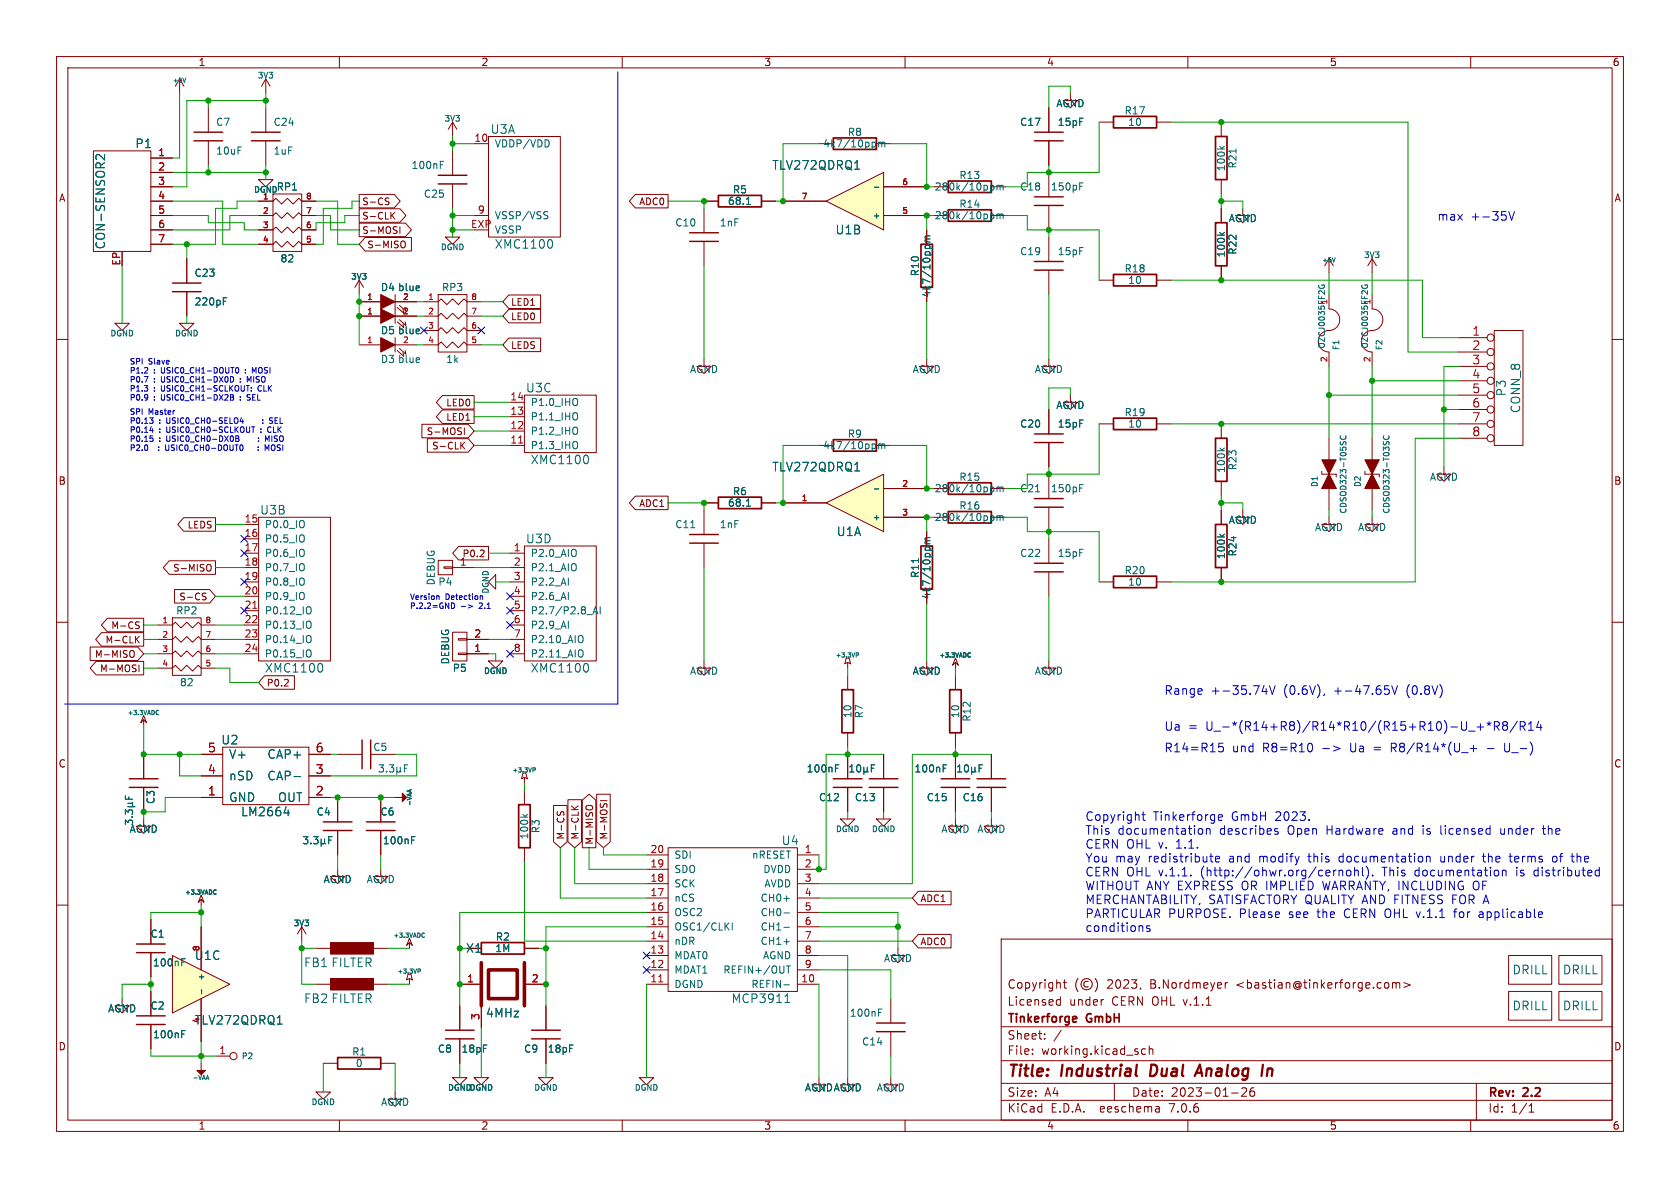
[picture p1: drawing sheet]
<svg xmlns="http://www.w3.org/2000/svg" width="297mm" height="210mm" viewBox="0 0 297 210" stroke-linecap="round" stroke-linejoin="round" font-family="sans-serif">
<defs><g id="words">
<g font-size="2.8" fill="#840000">
<text x="178" y="190.9">Title:</text>
<text x="187.7" y="190.9">Industrial</text>
<text x="204.2" y="190.9">Dual</text>
<text x="213.2" y="190.9">Analog</text>
</g>
<g font-size="2.1" fill="#006464">
<text x="86.6" y="23.9">U3A</text>
<text x="23.8" y="26.4">P1</text>
<text x="136.4" y="30.2">TLV272QDRQ1</text>
<text x="147.6" y="41.6">U1B</text>
<text x="18.8" y="44.2" transform="rotate(-90 18.8 44.2)">CON-SENSOR2</text>
<text x="87.4" y="44.2">XMC1100</text>
<text x="92.9" y="69.6">U3C</text>
<text x="266.4" y="70.1" transform="rotate(-90 266.4 70.1)">P3</text>
<text x="269" y="73.1" transform="rotate(-90 269 73.1)">CONN_8</text>
<text x="93.7" y="82.3">XMC1100</text>
<text x="136.4" y="83.5">TLV272QDRQ1</text>
<text x="45.9" y="91.2">U3B</text>
<text x="147.8" y="95">U1A</text>
<text x="92.9" y="96.2">U3D</text>
<text x="46.7" y="119.1">XMC1100</text>
<text x="93.7" y="119.1">XMC1100</text>
<text x="39" y="131.8">U2</text>
<text x="40.4" y="134.3">V+</text>
<text x="47.2" y="134.3">CAP+</text>
<text x="40.4" y="142">GND</text>
<text x="40.4" y="138.2">nSD</text>
<text x="47.2" y="138.2">CAP-</text>
<text x="49.1" y="142">OUT</text>
<text x="42.5" y="144.5">LM2664</text>
<text x="138.1" y="149.6">U4</text>
<text x="34.3" y="169.9">U1C</text>
<text x="53.7" y="171.2">FB1 FILTER</text>
<text x="82.3" y="168.6">X1</text>
<text x="267.3" y="172.4">DRILL</text>
<text x="276.2" y="172.4">DRILL</text>
<text x="53.7" y="177.5">FB2 FILTER</text>
<text x="129.2" y="177.5">MCP3911</text>
<text x="267.3" y="178.8">DRILL</text>
<text x="276.2" y="178.8">DRILL</text>
<text x="34.3" y="181.3">TLV272QDRQ1</text>
<text x="85.8" y="180.1">4MHz</text>
</g>
<g font-size="2.1" fill="#0000c2">
<text x="254" y="39.1">max</text>
<text x="260" y="39.1">+-35V</text>
<text x="205.7" y="122.9">Range</text>
<text x="214" y="122.9">+-35.74V</text>
<text x="226.9" y="122.9">(0.6V),</text>
<text x="236" y="122.9">+-47.65V</text>
<text x="248.9" y="122.9">(0.8V)</text>
<text x="205.7" y="129.3">Ua</text>
<text x="210" y="129.3">=</text>
<text x="213.2" y="129.3">U_-*(R14+R8)/R14*R10/(R15+R10)-U_+*R8/R14</text>
<text x="205.7" y="133.1">R14=R15</text>
<text x="217.8" y="133.1">und</text>
<text x="223.2" y="133.1">R8=R10</text>
<text x="238.9" y="133.1">Ua</text>
<text x="243.2" y="133.1">=</text>
<text x="246.4" y="133.1">R8/R14*(U_+</text>
<text x="263.6" y="133.1">-</text>
<text x="266.8" y="133.1">U_-)</text>
<text x="191.8" y="145.2">Copyright</text>
<text x="191.8" y="147.7">This</text>
<text x="197.6" y="147.7">documentation</text>
<text x="203.8" y="145.2">Tinkerforge</text>
<text x="215.7" y="147.7">describes</text>
<text x="217.8" y="145.2">GmbH</text>
<text x="225.6" y="145.2">2023.</text>
<text x="227.8" y="147.7">Open</text>
<text x="234.8" y="147.7">Hardware</text>
<text x="246.6" y="147.7">and</text>
<text x="252" y="147.7">is</text>
<text x="255.3" y="147.7">licensed</text>
<text x="266.1" y="147.7">under</text>
<text x="273.8" y="147.7">the</text>
<text x="191.8" y="150.1">CERN OHL v.</text>
<text x="191.8" y="152.6">You</text>
<text x="191.8" y="155">CERN OHL v.1.1.</text>
<text x="197.1" y="152.6">may</text>
<text x="203" y="152.6">redistribute</text>
<text x="208" y="150.1">1.1.</text>
<text x="212.4" y="155">(http://ohwr.org/cernohl).</text>
<text x="217.4" y="152.6">and</text>
<text x="222.9" y="152.6">modify</text>
<text x="231.7" y="152.6">this</text>
<text x="237.2" y="152.6">documentation</text>
<text x="244.7" y="155">This</text>
<text x="250.5" y="155">documentation</text>
<text x="255.3" y="152.6">under</text>
<text x="263" y="152.6">the</text>
<text x="267.9" y="152.6">terms</text>
<text x="268.6" y="155">is</text>
<text x="271.9" y="155">distributed</text>
<text x="275.6" y="152.6">of</text>
<text x="279.2" y="152.6">the</text>
<text x="191.8" y="157.5">WITHOUT ANY EXPRESS OR IMPLIED</text>
<text x="191.8" y="159.9">MERCHANTABILITY, SATISFACTORY QUALITY AND FITNESS FOR A</text>
<text x="234.3" y="157.5">WARRANTY, INCLUDING</text>
<text x="261.1" y="157.5">OF</text>
<text x="191.8" y="162.4">PARTICULAR PURPOSE.</text>
<text x="191.8" y="164.9">conditions</text>
<text x="219.1" y="162.4">Please</text>
<text x="228" y="162.4">see</text>
<text x="233.2" y="162.4">the</text>
<text x="238" y="162.4">CERN OHL v.1.1</text>
<text x="257.9" y="162.4">for</text>
<text x="262.4" y="162.4">applicable</text>
</g>
<g font-size="2.1" fill="#a90000">
<text x="260.2" y="59.4">1</text>
<text x="260.2" y="62">2</text>
<text x="260.2" y="64.5">3</text>
<text x="260.2" y="67.1">4</text>
<text x="260.2" y="69.6">5</text>
<text x="260.2" y="72.1">6</text>
<text x="260.2" y="74.7">7</text>
<text x="260.2" y="77.2">8</text>
<text x="36.7" y="136.9">4</text>
<text x="36.7" y="133.1">5</text>
<text x="55.7" y="136.9">3</text>
<text x="55.7" y="133.1">6</text>
<text x="36.7" y="140.7">1</text>
<text x="55.7" y="140.7">2</text>
</g>
<g font-size="2.1" fill="#840000">
<text x="178" y="178">Licensed</text>
<text x="178" y="175">Copyright</text>
<text x="189" y="178">under</text>
<text x="195.7" y="175">2023,</text>
<text x="196.6" y="178">CERN OHL v.1.1</text>
<text x="203.5" y="175">B.Nordmeyer</text>
<text x="218.8" y="175">&lt;bastian@tinkerforge.com&gt;</text>
<text x="178" y="184">Sheet:</text>
<text x="178" y="181.2">Tinkerforge</text>
<text x="192.2" y="181.2">GmbH</text>
<text x="178" y="186.7">File:</text>
<text x="184.1" y="186.7">working.kicad_sch</text>
<text x="178" y="196.9">KiCad</text>
<text x="178" y="194.1">Size:</text>
<text x="184.7" y="194.1">A4</text>
<text x="185.7" y="196.9">E.D.A.</text>
<text x="194.6" y="196.9">eeschema</text>
<text x="200" y="194.1">Date:</text>
<text x="207" y="196.9">7.0.6</text>
<text x="207" y="194.1">2023-01-26</text>
<text x="263" y="194.3">Rev:</text>
<text x="263" y="196.9">Id:</text>
<text x="267.1" y="196.9">1/1</text>
<text x="269.4" y="194.3">2.2</text>
</g>
<g font-size="1.8" fill="#840000">
<text x="35" y="11.9">1</text>
<text x="85" y="11.9">2</text>
<text x="135" y="11.9">3</text>
<text x="185" y="11.9">4</text>
<text x="235" y="11.9">5</text>
<text x="285" y="11.9">6</text>
<text x="10.3" y="35.9">A</text>
<text x="285.3" y="35.9">A</text>
<text x="10.3" y="85.9">B</text>
<text x="285.3" y="85.9">B</text>
<text x="10.3" y="135.9">C</text>
<text x="285.3" y="135.9">C</text>
<text x="10.3" y="185.9">D</text>
<text x="285.3" y="185.9">D</text>
<text x="35" y="199.9">1</text>
<text x="85" y="199.9">2</text>
<text x="135" y="199.9">3</text>
<text x="185" y="199.9">4</text>
<text x="235" y="199.9">5</text>
<text x="285" y="199.9">6</text>
</g>
<g font-size="1.8" fill="#006464">
<text x="38.1" y="22.5">C7</text>
<text x="48.3" y="22.5">C24</text>
<text x="180.2" y="22.5">C17</text>
<text x="186.6" y="19.2">AGND</text>
<text x="186.9" y="22.5">15pF</text>
<text x="198.7" y="20.4">R17</text>
<text x="199.3" y="22.5">10</text>
<text x="38.1" y="27.5">10uF</text>
<text x="48.3" y="27.5">1uF</text>
<text x="87.4" y="26.3">VDDP/VDD</text>
<text x="145.4" y="26.3">4k7/10ppm</text>
<text x="149.8" y="24.2">R8</text>
<text x="218.8" y="29.9" transform="rotate(-90 218.8 29.9)">R21</text>
<text x="48.8" y="33.9">RP1</text>
<text x="72.7" y="30.1">100nF</text>
<text x="74.8" y="35.2">C25</text>
<text x="129.5" y="34.4">R5</text>
<text x="165.1" y="33.9">280k/10ppm</text>
<text x="169.5" y="31.9">R13</text>
<text x="180.2" y="33.9">C18</text>
<text x="185.7" y="33.9">150pF</text>
<text x="216.8" y="30.4" transform="rotate(-90 216.8 30.4)">100k</text>
<text x="87.4" y="39">VSSP/VSS</text>
<text x="87.4" y="41.5">VSSP</text>
<text x="119.3" y="40.2">C10</text>
<text x="127.2" y="40.2">1nF</text>
<text x="128.6" y="36.4">68.1</text>
<text x="165.1" y="39">280k/10ppm</text>
<text x="169.5" y="36.9">R14</text>
<text x="217.1" y="39.5">AGND</text>
<text x="49.5" y="46.6">82</text>
<text x="180.2" y="45.3">C19</text>
<text x="186.9" y="45.3">15pF</text>
<text x="216.8" y="45.6" transform="rotate(-90 216.8 45.6)">100k</text>
<text x="218.8" y="45.1" transform="rotate(-90 218.8 45.1)">R22</text>
<text x="34.3" y="49.1">C23</text>
<text x="67.2" y="51.7">D4 blue</text>
<text x="78" y="51.7">RP3</text>
<text x="162.7" y="48.9" transform="rotate(-90 162.7 48.9)">R10</text>
<text x="164.7" y="52.7" transform="rotate(-90 164.7 52.7)">4k7/10ppm</text>
<text x="198.7" y="48.4">R18</text>
<text x="199.3" y="50.4">10</text>
<text x="34.3" y="54.2">220pF</text>
<text x="67.2" y="59.3">D5 blue</text>
<text x="67.2" y="64.4">D3 blue</text>
<text x="78.8" y="64.4">1k</text>
<text x="93.7" y="72">P1.0_IHO</text>
<text x="121.9" y="66.1">AGND</text>
<text x="161.2" y="66.1">AGND</text>
<text x="182.8" y="66.1">AGND</text>
<text x="93.7" y="77.1">P1.2_IHO</text>
<text x="93.7" y="74.5">P1.1_IHO</text>
<text x="149.8" y="77.6">R9</text>
<text x="180.2" y="75.8">C20</text>
<text x="186.6" y="72.5">AGND</text>
<text x="186.9" y="75.8">15pF</text>
<text x="198.7" y="73.8">R19</text>
<text x="199.3" y="75.8">10</text>
<text x="93.7" y="79.6">P1.3_IHO</text>
<text x="145.4" y="79.6">4k7/10ppm</text>
<text x="216.8" y="83.7" transform="rotate(-90 216.8 83.7)">100k</text>
<text x="218.8" y="83.2" transform="rotate(-90 218.8 83.2)">R23</text>
<text x="128.6" y="89.8">68.1</text>
<text x="129.5" y="87.7">R6</text>
<text x="165.1" y="87.2">280k/10ppm</text>
<text x="169.5" y="85.2">R15</text>
<text x="180.2" y="87.2">C21</text>
<text x="185.7" y="87.2">150pF</text>
<text x="252.7" y="85.2">AGND</text>
<text x="46.7" y="93.6">P0.0_IO</text>
<text x="119.3" y="93.6">C11</text>
<text x="127.2" y="93.6">1nF</text>
<text x="165.1" y="92.3">280k/10ppm</text>
<text x="169.5" y="90.3">R16</text>
<text x="217.1" y="92.8">AGND</text>
<text x="232.4" y="94.1">AGND</text>
<text x="240" y="94.1">AGND</text>
<text x="46.7" y="96.1">P0.5_IO</text>
<text x="46.7" y="98.7">P0.6_IO</text>
<text x="46.7" y="101.2">P0.7_IO</text>
<text x="93.7" y="98.7">P2.0_AIO</text>
<text x="93.7" y="101.2">P2.1_AIO</text>
<text x="180.2" y="98.7">C22</text>
<text x="186.9" y="98.7">15pF</text>
<text x="198.7" y="101.7">R20</text>
<text x="216.8" y="99" transform="rotate(-90 216.8 99)">100k</text>
<text x="218.8" y="98.5" transform="rotate(-90 218.8 98.5)">R24</text>
<text x="46.7" y="103.7">P0.8_IO</text>
<text x="46.7" y="106.3">P0.9_IO</text>
<text x="77.1" y="103.6" transform="rotate(-90 77.1 103.6)">DEBUG</text>
<text x="77.4" y="103.7">P4</text>
<text x="93.7" y="103.7">P2.2_AI</text>
<text x="93.7" y="106.3">P2.6_AI</text>
<text x="162.7" y="102.3" transform="rotate(-90 162.7 102.3)">R11</text>
<text x="164.7" y="106" transform="rotate(-90 164.7 106)">4k7/10ppm</text>
<text x="199.3" y="103.7">10</text>
<text x="31" y="108.8">RP2</text>
<text x="46.7" y="108.8">P0.12_IO</text>
<text x="46.7" y="111.4">P0.13_IO</text>
<text x="46.7" y="113.9">P0.14_IO</text>
<text x="93.7" y="108.8">P2.7/P2.8_AI</text>
<text x="93.7" y="111.4">P2.9_AI</text>
<text x="93.7" y="113.9">P2.10_AIO</text>
<text x="46.7" y="116.4">P0.15_IO</text>
<text x="79.6" y="117.5" transform="rotate(-90 79.6 117.5)">DEBUG</text>
<text x="79.9" y="119">P5</text>
<text x="93.7" y="116.4">P2.11_AIO</text>
<text x="121.9" y="119.5">AGND</text>
<text x="161.2" y="119.5">AGND</text>
<text x="182.8" y="119.5">AGND</text>
<text x="31.7" y="121.5">82</text>
<text x="150.7" y="127" transform="rotate(-90 150.7 127)">10</text>
<text x="152.8" y="127.1" transform="rotate(-90 152.8 127.1)">R7</text>
<text x="169.8" y="127" transform="rotate(-90 169.8 127)">10</text>
<text x="171.8" y="127.7" transform="rotate(-90 171.8 127.7)">R12</text>
<text x="65.9" y="132.9">C5</text>
<text x="142.5" y="136.8">100nF</text>
<text x="161.6" y="136.8">100nF</text>
<text x="27.5" y="142.2" transform="rotate(-90 27.5 142.2)">C3</text>
<text x="144.7" y="141.8">C12</text>
<text x="151" y="141.8">C13</text>
<text x="163.7" y="141.8">C15</text>
<text x="170.1" y="141.8">C16</text>
<text x="22.8" y="147.4">AGND</text>
<text x="55.9" y="144.4">C4</text>
<text x="67.2" y="144.4">C6</text>
<text x="67.6" y="149.5">100nF</text>
<text x="93.6" y="148.5" transform="rotate(-90 93.6 148.5)">100k</text>
<text x="95.6" y="147.4" transform="rotate(-90 95.6 147.4)">R3</text>
<text x="166.3" y="147.4">AGND</text>
<text x="172.7" y="147.4">AGND</text>
<text x="119.1" y="154.5">SDO</text>
<text x="119.1" y="152">SDI</text>
<text x="132.9" y="152">nRESET</text>
<text x="134.9" y="154.5">DVDD</text>
<text x="57.1" y="156.3">AGND</text>
<text x="64.7" y="156.3">AGND</text>
<text x="119.1" y="159.6">nCS</text>
<text x="119.1" y="157.1">SCK</text>
<text x="134.4" y="159.6">CH0+</text>
<text x="135" y="157.1">AVDD</text>
<text x="26.5" y="166">C1</text>
<text x="87.6" y="166.5">R2</text>
<text x="119.1" y="167.2">nDR</text>
<text x="119.1" y="164.7">OSC1/CLKI</text>
<text x="119.1" y="162.2">OSC2</text>
<text x="134.4" y="162.2">CH0-</text>
<text x="134.4" y="164.7">CH1-</text>
<text x="134.4" y="167.2">CH1+</text>
<text x="26.9" y="171">100nF</text>
<text x="87.5" y="168.5">1M</text>
<text x="119.1" y="172.3">MDAT1</text>
<text x="119.1" y="169.8">MDAT0</text>
<text x="127.8" y="172.3">REFIN+/OUT</text>
<text x="134.8" y="169.8">AGND</text>
<text x="156.2" y="170.3">AGND</text>
<text x="19" y="179.2">AGND</text>
<text x="26.5" y="178.7">C2</text>
<text x="119.1" y="174.9">DGND</text>
<text x="132.7" y="174.9">REFIN-</text>
<text x="150.1" y="179.9">100nF</text>
<text x="26.9" y="183.7">100nF</text>
<text x="152.3" y="185">C14</text>
<text x="62.2" y="186.8">R1</text>
<text x="62.8" y="188.8">0</text>
<text x="77.3" y="186.3">C8</text>
<text x="81.5" y="186.3">18pF</text>
<text x="92.6" y="186.3">C9</text>
<text x="96.7" y="186.3">18pF</text>
<text x="67.3" y="195.7">AGND</text>
<text x="142.2" y="193.1">AGNDAGND</text>
<text x="154.9" y="193.1">AGND</text>
</g>
<g font-size="1.8" fill="#a90000">
<text x="27.9" y="27.7">1</text>
<text x="83.8" y="25.1">10</text>
<text x="27.9" y="30.2">2</text>
<text x="27.9" y="32.8">3</text>
<text x="27.9" y="35.3">4</text>
<text x="27.9" y="37.8">5</text>
<text x="27.9" y="40.4">6</text>
<text x="83.2" y="40.4">EXP</text>
<text x="84.4" y="37.8">9</text>
<text x="21.3" y="47" transform="rotate(-90 21.3 47)">EP</text>
<text x="27.9" y="42.9">7</text>
<text x="90.1" y="70.9">14</text>
<text x="90.1" y="75.9">12</text>
<text x="90.1" y="73.4">13</text>
<text x="90.1" y="78.5">11</text>
<text x="43.1" y="92.5">15</text>
<text x="43.1" y="95">16</text>
<text x="43.1" y="97.5">17</text>
<text x="43.1" y="100.1">18</text>
<text x="81.2" y="100.1">1</text>
<text x="90.7" y="97.5">1</text>
<text x="90.7" y="100.1">2</text>
<text x="43.1" y="102.6">19</text>
<text x="43.1" y="105.2">20</text>
<text x="43.1" y="107.7">21</text>
<text x="90.7" y="102.6">3</text>
<text x="90.7" y="105.2">4</text>
<text x="90.7" y="107.7">5</text>
<text x="43.1" y="110.2">22</text>
<text x="43.1" y="112.8">23</text>
<text x="83.7" y="112.8">2</text>
<text x="90.7" y="110.2">6</text>
<text x="90.7" y="112.8">7</text>
<text x="43.1" y="115.3">24</text>
<text x="83.7" y="115.3">1</text>
<text x="90.7" y="115.3">8</text>
<text x="114.9" y="156">18</text>
<text x="114.9" y="153.4">19</text>
<text x="114.9" y="150.9">20</text>
<text x="142.2" y="150.9">1</text>
<text x="142.2" y="153.4">2</text>
<text x="142.2" y="156">3</text>
<text x="114.9" y="161">16</text>
<text x="114.9" y="158.5">17</text>
<text x="142.2" y="158.5">4</text>
<text x="142.2" y="161">5</text>
<text x="114.9" y="166.1">14</text>
<text x="114.9" y="163.6">15</text>
<text x="142.2" y="163.6">6</text>
<text x="142.2" y="166.1">7</text>
<text x="82.5" y="173.7">1</text>
<text x="93.9" y="173.7">2</text>
<text x="114.9" y="173.7">11</text>
<text x="114.9" y="171.2">12</text>
<text x="114.9" y="168.7">13</text>
<text x="141.6" y="173.7">10</text>
<text x="142.2" y="168.7">8</text>
<text x="142.2" y="171.2">9</text>
<text x="84.8" y="180.4" transform="rotate(-90 84.8 180.4)">3</text>
<text x="38.7" y="186.4">1</text>
</g>
<g font-size="1.7" fill="#840000">
<text x="63.9" y="36.5">S-CS</text>
<text x="63.9" y="39">S-CLK</text>
<text x="63.9" y="41.6">S-MOSI</text>
<text x="112.9" y="36.5">ADC0</text>
<text x="64.8" y="44.1">S-MISO</text>
<text x="90.2" y="54.3">LED1</text>
<text x="90.2" y="56.8">LED0</text>
<text x="90.2" y="61.9">LEDS</text>
<text x="75.3" y="77.1">S-MOSI</text>
<text x="78.8" y="72">LED0</text>
<text x="78.8" y="74.6">LED1</text>
<text x="76.3" y="79.7">S-CLK</text>
<text x="112.9" y="89.8">ADC1</text>
<text x="33.1" y="93.6">LEDS</text>
<text x="30.5" y="101.2">S-MISO</text>
<text x="81.7" y="98.7">P0.2</text>
<text x="31.6" y="106.3">S-CS</text>
<text x="18.5" y="113.9">M-CLK</text>
<text x="19.6" y="111.4">M-CS</text>
<text x="16.7" y="116.5">M-MISO</text>
<text x="17.6" y="119">M-MOSI</text>
<text x="47.1" y="121.6">P0.2</text>
<text x="100" y="148.5" transform="rotate(-90 100 148.5)">M-CS</text>
<text x="102.5" y="148.5" transform="rotate(-90 102.5 148.5)">M-CLK</text>
<text x="105.1" y="149.4" transform="rotate(-90 105.1 149.4)">M-MISO</text>
<text x="107.6" y="148.5" transform="rotate(-90 107.6 148.5)">M-MOSI</text>
<text x="162.6" y="159.7">ADC1</text>
<text x="162.6" y="167.3">ADC0</text>
</g>
<g font-size="1.4" fill="#006464">
<text x="45.5" y="14.1">3V3</text>
<text x="78.5" y="21.7">3V3</text>
<text x="44.8" y="34.3">DGND</text>
<text x="154.2" y="38.8">+</text>
<text x="77.8" y="44.4">DGND</text>
<text x="241" y="45.8">3V3</text>
<text x="62" y="49.6">3V3</text>
<text x="234.7" y="54" transform="rotate(-90 234.7 54)">1</text>
<text x="242.3" y="54" transform="rotate(-90 242.3 54)">1</text>
<text x="19.4" y="59.7">DGND</text>
<text x="30.8" y="59.7">DGND</text>
<text x="234.4" y="61.7" transform="rotate(-90 234.4 61.7)">OZCJ0035FF2G</text>
<text x="237" y="62" transform="rotate(-90 237 62)">F1</text>
<text x="242" y="61.7" transform="rotate(-90 242 61.7)">OZCJ0035FF2G</text>
<text x="244.6" y="62" transform="rotate(-90 244.6 62)">F2</text>
<text x="233.1" y="86.2" transform="rotate(-90 233.1 86.2)">D1</text>
<text x="240.8" y="86.2" transform="rotate(-90 240.8 86.2)">D2</text>
<text x="154.2" y="92.2">+</text>
<text x="238.2" y="90.9" transform="rotate(-90 238.2 90.9)">CDSOD323-T05SC</text>
<text x="245.8" y="90.9" transform="rotate(-90 245.8 90.9)">CDSOD323-T03SC</text>
<text x="85.4" y="119.4">DGND</text>
<text x="147.7" y="147.3">DGND</text>
<text x="154" y="147.3">DGND</text>
<text x="51.8" y="163.9">3V3</text>
<text x="36.3" y="173.5" transform="rotate(-90 36.3 173.5)">+</text>
<text x="42.6" y="187.4">P2</text>
<text x="55" y="195.6">DGND</text>
<text x="79.1" y="193">DGNDDGND</text>
<text x="94.3" y="193">DGND</text>
<text x="112.1" y="193">DGND</text>
</g>
<g font-size="1.4" fill="#a90000">
<text x="46.4" y="35.3">1</text>
<text x="54" y="35.3">8</text>
<text x="141.6" y="35.3">7</text>
<text x="159.4" y="32.8">6</text>
<text x="46.4" y="37.8">2</text>
<text x="46.4" y="40.4">3</text>
<text x="54" y="40.4">6</text>
<text x="54" y="37.8">7</text>
<text x="159.4" y="37.8">5</text>
<text x="46.4" y="42.9">4</text>
<text x="54" y="42.9">5</text>
<text x="64.8" y="53.1">1</text>
<text x="71.1" y="53.1">2</text>
<text x="75.6" y="53.1">1</text>
<text x="83.2" y="53.1">8</text>
<text x="64.8" y="55.6">1</text>
<text x="71.1" y="55.6">2</text>
<text x="75.6" y="55.6">2</text>
<text x="75.6" y="58.2">3</text>
<text x="83.2" y="58.2">6</text>
<text x="83.2" y="55.6">7</text>
<text x="64.8" y="60.7">1</text>
<text x="71.1" y="60.7">2</text>
<text x="75.6" y="60.7">4</text>
<text x="83.2" y="60.7">5</text>
<text x="234.7" y="64.1" transform="rotate(-90 234.7 64.1)">2</text>
<text x="242.3" y="64.1" transform="rotate(-90 242.3 64.1)">2</text>
<text x="141.6" y="88.6">1</text>
<text x="159.4" y="86.1">2</text>
<text x="159.4" y="91.2">3</text>
<text x="28.6" y="110.2">1</text>
<text x="28.6" y="112.8">2</text>
<text x="36.2" y="112.8">7</text>
<text x="36.2" y="110.2">8</text>
<text x="28.6" y="115.3">3</text>
<text x="28.6" y="117.9">4</text>
<text x="36.2" y="117.9">5</text>
<text x="36.2" y="115.3">6</text>
<text x="35.3" y="168.3" transform="rotate(-90 35.3 168.3)">8</text>
<text x="35.3" y="181" transform="rotate(-90 35.3 181)">4</text>
</g>
<g font-size="1.4" fill="#0000c2">
<text x="22.9" y="64.5">SPI</text>
<text x="26.3" y="64.5">Slave</text>
<text x="22.9" y="66.1">P1.2</text>
<text x="22.9" y="67.7">P0.7</text>
<text x="22.9" y="69.3">P1.3</text>
<text x="22.9" y="70.9">P0.9</text>
<text x="27.2" y="66.1">:</text>
<text x="27.2" y="67.7">:</text>
<text x="27.2" y="69.3">:</text>
<text x="27.2" y="70.9">:</text>
<text x="28.7" y="66.1">USIC0_CH1-DOUT0</text>
<text x="28.7" y="67.7">USIC0_CH1-DX0D</text>
<text x="28.7" y="69.3">USIC0_CH1-SCLKOUT:</text>
<text x="28.7" y="70.9">USIC0_CH1-DX2B</text>
<text x="44.4" y="67.7">MISO</text>
<text x="44.4" y="70.9">SEL</text>
<text x="45.3" y="66.1">MOSI</text>
<text x="46.1" y="69.3">CLK</text>
<text x="22.9" y="73.4">SPI</text>
<text x="22.9" y="75">P0.13</text>
<text x="22.9" y="76.6">P0.14</text>
<text x="26.3" y="73.4">Master</text>
<text x="28.2" y="75">:</text>
<text x="28.2" y="76.6">:</text>
<text x="29.7" y="75">USIC0_CH0-SELO4</text>
<text x="29.7" y="76.6">USIC0_CH0-SCLKOUT</text>
<text x="47.7" y="75">:</text>
<text x="48" y="76.6">CLK</text>
<text x="49.2" y="75">SEL</text>
<text x="22.9" y="78.2">P0.15</text>
<text x="22.9" y="79.8">P2.0</text>
<text x="28.2" y="78.2">:</text>
<text x="28.2" y="79.8">:</text>
<text x="29.7" y="78.2">USIC0_CH0-DX0B</text>
<text x="29.7" y="79.8">USIC0_CH0-DOUT0</text>
<text x="46.9" y="79.8">:</text>
<text x="46.9" y="78.2">:</text>
<text x="48.4" y="79.8">MOSI</text>
<text x="48.4" y="78.2">MISO</text>
<text x="72.4" y="106.1">Version</text>
<text x="72.4" y="107.7">P.2.2=GND</text>
<text x="78.8" y="106.1">Detection</text>
<text x="84.9" y="107.7">2.1</text>
<text x="86.6" y="105.1" transform="rotate(-90 86.6 105.1)">DGND</text>
</g>
<g font-size="1.1" fill="#006464">
<text x="30.4" y="14.8">+5V</text>
<text x="233.6" y="46.6">+5V</text>
<text x="147.6" y="116.4">+3.3VP</text>
<text x="166" y="116.4">+3.3VADC</text>
<text x="22.5" y="126.6">+3.3VADC</text>
<text x="90.5" y="136.8">+3.3VP</text>
<text x="73" y="142.6" transform="rotate(-90 73 142.6)">-VAA</text>
<text x="32.6" y="158.3">+3.3VADC</text>
<text x="69.4" y="166">+3.3VADC</text>
<text x="70.2" y="172.3">+3.3VP</text>
<text x="34" y="191.1">-VAA</text>
</g>
</g></defs>
<g fill="none" stroke="#840000" stroke-width=".18">
<path d="M10 10h277v190h-277zM12 12h273v186h-273zM47 14l-.8 1.2M47 14v2.5M47 14l.8 1.2M60 10v2M110 10v2M160 10v2M210 10v2M260 10v2M16.5 26.7h10.2v17.8h-10.2zM26.7 38.1h3.8"/>
<path d="M26.7 27.9h3.8M26.7 30.5h3.8M26.7 33h3.8M26.7 35.6h3.8M80 21.6v2.5M80 26.7v4.3M80 32.5v4.3M80 21.6l-.8 1.3M80 21.6l.8 1.3M83.8 25.4h2.6M83.8 38.1h2.6M86.4 24.1h12.7v17.8h-12.7z"/>
<path d="M215.9 36.8v2.6M219.7 36.8v1.3h1.3l-1.3 1.3-1.3-1.3h1.3M10 60h2M20.3 57.2h2.6l-1.3 1.2zM26.7 40.6h3.8M26.7 43.2h3.8M31.7 57.2h2.6l-1.3 1.2zM33 45.7v4.3M33 51.6v4.3M63.5 55.9h3.8M63.5 49.5l-.8 1.3M63.5 49.5v2.6"/>
<path d="M63.5 49.5l.8 1.3M63.5 53.3h3.8M69.8 52.1v5.1M69.8 59.7v2.5M69.8 55.9h3.9M69.8 53.3h3.9M70.2 56.9l1.2 1-.2-.6M70.2 54.4l1.2 1-.2-.7M70.6 56.5l1.2 1-.2-.6M70.6 54l1.2 1-.2-.6M78.7 41.9h2.6l-1.3 1.3zM215.9 47v2.5"/>
<path d="M234.9 52.1v2.5a1.93 1.93 0 0 1 1.9 2.1 1.93 1.93 0 0 1-2.2 1.7 1.91 1.91 0 0 0-1.5 2.1 1.91 1.91 0 0 0 1.8 1.7v2.6M234.9 45.7l-.7 1.3M234.9 45.7v2.6M234.9 45.7l.8 1.3M242.6 52.1v2.5a1.93 1.93 0 0 1 1.9 2.1 1.93 1.93 0 0 1-2.2 1.7 1.91 1.91 0 0 0-1.6 2.1 1.91 1.91 0 0 0 1.9 1.7v2.6M242.6 45.7v2.6M242.6 45.7l-.8 1.3M242.6 45.7l.7 1.3M257.8 59.7h5.1M264.2 58.4h5v20.3h-5zM285 60h2M63.5 61h3.8"/>
<path d="M69.8 61h3.9M70.2 62l1.2 1-.2-.6M70.6 61.6l1.2 1-.2-.6M90.2 78.7h2.5M90.2 76.2h2.5M90.2 73.7h2.5M90.2 71.1h2.5M92.7 69.9h12.7v10.1h-12.7zM185.4 72.4v4.3M185.4 78.2v4.4M257.8 62.2h5.1M257.8 64.8h5.1"/>
<path d="M257.8 67.3h5.1M257.8 69.9h5.1M257.8 72.4h5.1M257.8 74.9h5.1M257.8 77.5h5.1M90.2 97.8h2.5M92.7 96.5h12.7v20.3h-12.7zM163.8 94v2.5M175.3 86.4h2.5M175.3 91.4h2.5M185.4 83.8v4.3M185.4 89.7v4.3"/>
<path d="M185.4 95.3v4.3M10 110h2M27.9 118.1h2.6l.5-.5 1 1 1-1 1 1 1.1-1 .5 .5h2.5M27.9 115.6h2.6l.5-.5 1 1 1-1 1 1 1.1-1 .5 .5h2.5M27.9 113h2.6l.5-.5 1 1 1-1 1 1 1.1-1 .5 .5h2.5M27.9 110.5h2.6l.5-.5 1 1 1-1 1 1 1.1-1 .5 .5h2.5M30.5 109.2h5.1v10.2h-5.1zM86.4 116.8h2.5l-1.3 1.3zM90.2 110.5h2.5M90.2 113h2.5M90.2 115.6h2.5M90.2 100.3h2.5"/>
<path d="M90.2 102.9h2.5M90.2 105.4h2.5M90.2 108h2.5M124.5 116.8v1.3h1.2l-1.2 1.3-1.3-1.3h1.3M163.8 104.1v2.6M185.4 116.8v1.3h1.3l-1.3 1.3-1.3-1.3h1.3M185.4 101.1v4.3M285 110h2M25.4 127.3v1M25.4 126.5l.5 1.3-.5-.5-.5 .5zM35.6 137.2h3.8M35.6 133.4h3.8"/>
<path d="M39.4 132.1h15.2v10.1h-15.2zM54.6 137.2h3.8M54.6 133.4h3.8M10 160h2M35.6 159v1M35.6 158.2l.5 1.3-.5-.5-.5 .5zM35.6 141h3.8M54.6 141h3.8M67.3 153.7v1.2h1.3l-1.3 1.3-1.3-1.3h1.3M67.3 141v4.3M67.3 146.8v4.3M285 160h2"/>
<path d="M26.7 162.6v4.3M26.7 168.4v4.3M53.3 163.8l-.7 1.3M53.3 163.8v2.6M53.3 163.8l.8 1.3M55.9 167.6h2.5M55.9 174h2.5M66 167.6h2.6M66 174h2.6M81.3 174h3.8M85.1 177.8v3.8M92.7 167.6h2.5"/>
<path d="M92.7 174h3.8M177 166h108v32h-108zM186.9 177.6h.6M186.9 176.8h.6M187.5 176.2v1.5M188 173.7h.5M188.2 173.2v1.3l.3 .2M190.6 173a1.72 1.72 0 0 0 0 2.3M192.4 173.6a.52 .52 0 0 0-.8 .4 .52 .52 0 0 0 .8 .4M193.6 173a1.72 1.72 0 0 1 0 2.3M195 176.7h.1M201.7 174.6l-.2 .3"/>
<path d="M216.6 173.7v1M217 173.7l-.3 .1-.1 .2M245 173.7l.4 .1 .1 .2v.6l-.5 .1M246.2 173.8l.4-.1 .2 .2M246.2 173.7v1M246.8 173.9l.2-.2 .4 .1 .1 .9M246.8 173.9v.8M248.2 173.7l1.1 .4-1.1 .5M35.6 188v1.2M38.1 186.7h2.5M60 198v2M110 198v2"/>
<path d="M160 198v2M177 194.5h108M177 191.5h108M177 187.5h108M177 181.5h108M182.5 186.3v.1M182.5 185.5v.1M184.7 183.6v.1M184.7 182.8v.1M187.6 182.1l-1.3 2M197 191.5v3M202.5 185.5l-.4-.1-.3 .3v.4l.2 .2h.5"/>
<path d="M203.2 185.5l.2-.1 .3 .1 .1 .9M203.2 184.9v1.5M204.9 195.7l.1 .9M205 196.5l-.2 .1M205 196h-.2M210 198v2M217.7 193.2h1.2M220.3 192.4v.5l-.8 .9h.9M221.2 192.4a1.17 1.17 0 0 0-.1 1.3h.6l.1-.5-.3-.3h-.3l-.2 .3M260 198v2M261 191.5v6.5M270.3 196.6h.9"/>
<path d="M270.3 195.5l.4-.4v1.5"/>
<circle cx="263.5" cy="59.7" r=".63"/>
<circle cx="263.5" cy="72.4" r=".63"/>
<circle cx="263.5" cy="77.5" r=".63"/>
<circle cx="263.5" cy="62.2" r=".63"/>
<circle cx="263.5" cy="64.8" r=".63"/>
<circle cx="263.5" cy="69.8" r=".63"/>
<circle cx="263.5" cy="74.9" r=".63"/>
<circle cx="263.5" cy="67.3" r=".63"/>
<circle cx="192.1" cy="174" r="1"/>
<circle cx="41.3" cy="186.7" r=".63"/>
</g>
<path d="M203.6 188.2l-.3 2h.5M211.2 190.2l.9-2 .4 2M211.5 189.6h.9M224.1 189.1a.49 .49 0 0 1 .9 .1l-.2 1M224.1 188.9l-.1 1.3" fill="none" stroke="#840000" stroke-width=".4"/>
<path d="M214.9 39.4h2v7.6h-2zM162.8 96.5h2v7.6h-2zM167.6 85.3h7.7v2.1h-7.7zM167.6 90.4h7.7v2.1h-7.7zM85.1 166.6h7.6v2.1h-7.6zM190.1 179.7l.2 .3-.7 .2M190.3 180.6l-.2 .1" fill="none" stroke="#840000" stroke-width=".3"/>
<g fill="none" stroke="#840000" stroke-width=".25">
<path d="M77.5 31h5M77.5 32.5h5M30.5 51.6h5.1M30.5 50h5.1M182.9 76.7h5.1M182.9 78.2h5.1M182.9 88.1h5.1M182.9 89.7h5.1M182.9 99.6h5.1M182.9 101.1h5.1M64.8 145.3h5M64.8 146.8h5"/>
<path d="M24.1 166.9h5.1M24.1 168.4h5.1"/>
</g>
<g fill="none" stroke="#006464" stroke-width=".18">
<path d="M18.5 27.3v1l-1.1-1-.4 .2v.5M77.8 29.1h.5M77.8 28.5h.6M96.4 37.4l.4 .1M96.6 38.1l.2 .2-.2 .4M97 25v.7M39.5 53.3h.4M39.5 52.6h.6M74.1 58.2l.1 .3-.6 .1M74.1 50.6l.1 .2-.6 .2M97.5 42.4l.2 .5-.2 .9M215.6 41.1l.5 .5"/>
<path d="M216.5 41.1l-.5 .4M233.2 50.4l-.1 .3 .2 .2M233.7 50.6v-.2h.4v.3l-.1 .2M236 45.6l-.2 .7M240.8 50.4l-.1 .3 .2 .2M241.3 50.6v-.2h.4l.1 .3-.2 .2M74.1 63.3l.1 .2-.6 .2M101.9 78.1a.9 .9 0 0 1 0 1.2M101.9 70.5a.9 .9 0 0 1 0 1.1M101.9 73a.9 .9 0 0 1 0 1.2M101.9 75.6a.9 .9 0 0 1 0 1.1M103.8 80.5l.2 .5-.2 .9"/>
<path d="M162.4 98.7v.8M163.6 96.1h.8M163.6 96.8l.2-.1 .5 .1M163.7 95.6l-.1 .2 .1 .3M163.7 95.6h.7M164.4 95l-.8 .1v.3l.1 .2M175.2 86.1l.4 .1 .1 .1v.5l-.5 .1M175.2 91.2h.4l.1 .2v.5l-.5 .1M176.3 86.2l.3-.1 .2 .2M176.3 86.1v.8M176.3 91.2v.8M176.3 91.3l.3-.1 .2 .2"/>
<path d="M176.8 86.3l.2-.2 .3 .1v.7M176.8 86.3v.6M176.8 91.4v.6M176.8 91.4l.2-.2h.3v.8M183.1 86.9h.7M190.9 86.3h.4M190.9 85.7h.6M102.9 112.4a.9 .9 0 0 1 0 1.1M102.9 114.9a.9 .9 0 0 1 0 1.2M103.7 108.7h1M103.8 117.4l.2 .5-.2 .8M104.8 108.5l.5-1.2 .4 1.2"/>
<path d="M105 108.2h.6M106.1 107.3v1.2M27.7 125.6h.3M28 126.3h-.3M52 137.3h1.1M37.9 157.4h.3M38.2 158h-.3M50.2 143.7h1M50.9 143.2v1M72.8 148.5h.4M72.8 147.9h.6M32.1 170.1h.4"/>
<path d="M32.1 169.5h.6M36.5 190.6h.4M36.7 190.1l.2 .7"/>
</g>
<g fill="#840000" stroke="#840000" stroke-width=".18">
<path d="M67.3 54.6l2.5 1.3-2.5 1.3z"/>
<path d="M34.8 189.2h1.5l-.7 .8z"/>
<path d="M67.3 59.7l2.5 1.3-2.5 1.2z"/>
<path d="M67.3 52.1l2.5 1.2-2.5 1.3z"/>
<path d="M58.4 173h7.6v2h-7.6z"/>
<path d="M58.4 166.6h7.6v2.1h-7.6z"/>
</g>
<path d="M91.7 78.3h.7" fill="none" stroke="#a90000" stroke-width=".18"/>
<path d="M85.1 170.2v7.6M86.4 171.5h5v5h-5zM92.7 170.2v7.6" fill="none" stroke="#840000" stroke-width=".63"/>
<path d="M146 88.9l10.2-5.1v10.2z" fill="#ffffc2"/>
<g fill="none" stroke="#840000" stroke-width=".18">
<path d="M31.7 14l-.7 1.2M31.7 14v2.5M31.7 14l.8 1.2M36.8 19.1v4.3M47 19.1v4.3M36.8 24.9v4.3M45.7 38.1h2.6l.5-.5 1 1 1-1 1 1 1-1 .5 .5h2.6M45.7 35.6h2.6l.5-.5 1 1 1-1 1 1 1-1 .5 .5h2.6M45.7 31.8h2.6l-1.3 1.2zM47 24.9v4.3M48.3 34.3h5v10.2h-5zM45.7 43.2h2.6l.5-.5 1 1 1-1 1 1 1-1 .5 .5h2.6"/>
<path d="M45.7 40.6h2.6l.5-.5 1 1 1-1 1 1 1-1 .5 .5h2.6M74.9 58.4h2.6l.5-.5 1 1 1-1 1 1 1-1 .5 .5h2.6M74.9 55.9h2.6l.5-.5 1 1 1-1 1 1 1-1 .5 .5h2.6M74.9 53.3h2.6l.5-.5 1 1 1-1 1 1 1-1 .5 .5h2.6M77.5 52.1h5v10.1h-5zM74.9 61h2.6l.5-.5 1 1 1-1 1 1 1-1 .5 .5h2.6M144.8 78.7h2.5M154.9 78.7h2.6M234.9 77.5v3.8M242.6 77.5v3.8M43.2 92.7h2.5M43.2 95.3h2.5"/>
<path d="M43.2 97.8h2.5M45.7 91.4h12.7v25.4h-12.7zM124.5 88.9h2.5M124.5 90.2v4.3M124.5 96v4.3M134.6 88.9h2.6M138.4 88.9h7.6M146 88.9l10.2-5.1v10.2zM156.2 86.4h7.6M156.2 91.4h7.6M215.9 90.2v2.5M219.7 90.2v1.2h1.3l-1.3 1.3-1.3-1.3h1.3"/>
<path d="M233.7 83.3v.5h2.5v.5M234.9 91.4v1.3h1.3l-1.3 1.3-1.2-1.3h1.2M234.9 86.4v3.8M241.3 83.3v.5h2.5v.5M242.6 91.4v1.3h1.2l-1.2 1.3-1.3-1.3h1.3M242.6 86.4v3.8M43.2 115.6h2.5M43.2 113h2.5M43.2 100.3h2.5M43.2 102.9h2.5M43.2 105.4h2.5M43.2 108h2.5"/>
<path d="M43.2 110.5h2.5M80 111.8h2.5v5h-2.5zM81 112.9h1.5v.3h-1.5zM81 115.4h1.5v.3h-1.5zM82.5 115.6h3.9M82.5 113h3.9M215.9 100.3v2.6M25.4 133.4v4.3M25.4 139.2v4.3M59.7 133.4h4.3M65.5 133.4h4.3M92.5 136.7h.5l.2 1-.5-.3-.5 .3z"/>
<path d="M92.7 137.4v1M92.7 139.7v2.5M25.4 144.8v1.3h1.3l-1.3 1.2-1.3-1.2h1.3M59.7 153.7v1.2h1.3l-1.3 1.3-1.3-1.3h1.3M59.7 141v4.3M59.7 146.8v4.3M69.8 141h1.3M92.7 149.9v2.5M21.6 176.5v1.3h1.3l-1.3 1.3-1.3-1.3h1.3M72.1 172.2h.5l.3 1-.5-.2-.5 .2zM72.4 166.6v1M72.4 165.9l.5 1.2-.5-.5-.5 .5z"/>
<path d="M72.4 173v1M81.3 177.8v4.3M96.5 177.8v4.3M266.7 168.9h7.6v5.1h-7.6zM266.7 175.3h7.6v5h-7.6zM275.6 175.3h7.6v5h-7.6zM275.6 168.9h7.6v5.1h-7.6zM55.9 193h2.5l-1.3 1.3zM57.1 188h2.6M67.3 188h2.5M69.8 193v1.3h1.3l-1.3 1.3-1.2-1.3h1.2M80 190.5h2.5l-1.2 1.3z"/>
<path d="M81.3 183.6v4.4M83.8 190.5h2.6l-1.3 1.3zM95.2 190.5h2.6l-1.3 1.3zM96.5 183.6v4.4"/>
</g>
<g fill="none" stroke="#006464" stroke-width=".18">
<path d="M32.8 13.8l-.2 .8M154.7 78.5l.1 .2-.1 .6M155.3 78.6l.4-.1 .2 .2M155.3 78.5v.8M155.9 78.7l.2-.2h.3v.8M155.9 78.7v.6M237 78.1l-.1 .1M237 77a.45 .45 0 0 0 .4 .7 .45 .45 0 0 0 .5-.7M237.5 78.2l.2-.1 .2 .1M244.6 78.1v.1M244.7 77a.45 .45 0 0 0 .4 .7 .45 .45 0 0 0 .4-.7M245.1 78.2l.2-.1 .2 .1"/>
<path d="M53.7 92.2v.9M53.7 94.7v.9M53.7 97.3v.9M53.7 99.8v.9M122.1 93.3h.7M132 89.5h.7M132.2 88.4l.1-.2v1.3M151.1 83.2h.9M154.6 86.4h.8M215.6 94.4l.5 .5M216.5 94.4l-.5 .4M53.7 102.4v.9"/>
<path d="M53.7 104.9v.9M54.7 107.3h.1a.81 .81 0 0 1-.1 1.2M54.7 109.8l.1 .1a.81 .81 0 0 1-.1 1.2M54.7 112.3l.1 .1a.81 .81 0 0 1-.1 1.2M54.7 114.9h.1a.81 .81 0 0 1-.1 1.2M56.8 117.4l.2 .5-.2 .8M67 135.2h.8l-.4 .5 .3 .1v.5l-.1 .2-.6-.2M68.3 136.3v.2M68.8 135.2h.8l-.4 .5 .4 .1v.5l-.2 .2-.6-.2M70.2 136.3l.1 .2h.3l.2-.2M70.2 135.6v1.3M70.8 136.3l.1 .2"/>
<path d="M70.8 135.6v.7M71.5 135.8h.4M72.1 135.2h-.6v1.3M72.5 139.7v.3M72.7 139.6l-.7 .2M94.2 135.7h.3l.2 .2-.1 .2h-.4M22.2 140.7v.6h1.2M22.2 143.9v-.7l.5 .4 .1-.4h.5l.1 .2-.1 .5M22.6 142.6h1.3M22.6 142h.7M22.8 140.9v.4M23.3 142l.1 .2v.2l-.1 .2"/>
<path d="M23.3 144.4h.1M23.4 145.6v-.4l-.2-.2h-.4l-.1 .4-.5-.4v.8M23.4 141.8l-.1 .2M53.6 147.9h.8l-.4 .5 .4 .1v.5l-.2 .2-.6-.2M55 149v.2M55.4 147.9h.8l-.4 .5 .4 .1v.5l-.2 .2-.6-.2M56.8 149l.2 .2h.2l.2-.2M56.8 148.3v1.3M57.4 149l.2 .2M57.4 148.3v.7M58.1 148.5h.4M58.7 147.9h-.6v1.3"/>
<path d="M92.4 144l.5 .4M93.3 144l-.5 .3M73.9 171.3h.3l.1 .1v.2l-.4 .1M74.7 165h.3M75 165.6l-.3 .1"/>
</g>
<path d="M147.3 77.7h7.6v2.1h-7.6zM127 87.9h7.6v2h-7.6zM214.9 92.7h2v7.6h-2zM91.7 142.2h2v7.7h-2zM59.7 186.9h7.6v2.1h-7.6z" fill="none" stroke="#840000" stroke-width=".3"/>
<g fill="none" stroke="#840000" stroke-width=".25">
<path d="M34.3 24.9h5.1M34.3 23.4h5.1M44.4 24.9h5.1M44.4 23.4h5.1M121.9 94.5h5.1M121.9 96h5.1M22.9 139.2h5M22.9 137.7h5M64 130.8v5.1M65.5 130.8v5.1M57.1 146.8h5.1M57.1 145.3h5.1"/>
<path d="M78.7 182.1h5.1M78.7 183.6h5.1M94 182.1h5.1M94 183.6h5.1"/>
</g>
<g fill="#840000" stroke="#840000" stroke-width=".18">
<path d="M71.1 140.2l.8 .8-.8 .7z"/>
<path d="M242.6 83.8l1.2 2.6h-2.5z"/>
<path d="M241.3 81.3h2.5l-1.2 2.5z"/>
<path d="M234.9 83.8l1.3 2.6h-2.5z"/>
<path d="M233.7 81.3h2.5l-1.3 2.5z"/>
</g>
<path d="M44.7 107.5h.7" fill="none" stroke="#a90000" stroke-width=".18"/>
<path d="M30.5 168.9l10.1 5.1-10.1 5.1z" fill="#ffffc2"/>
<g fill="none" stroke="#840000" stroke-width=".18">
<path d="M124.5 35.6h2.5M124.5 36.8v4.3M134.6 35.6h2.6M124.5 42.7v4.3M124.5 63.5v1.3h1.2l-1.2 1.2-1.3-1.2h1.3M77.5 99.1h2.5v2.5h-2.5zM78.5 100.2h1.5v.3h-1.5zM80 100.3h3.8M86.4 102.9l1.2-1.3v2.5zM26.7 175.3v4.3M30.5 168.9l10.1 5.1-10.1 5.1zM35.6 163.8v7.7"/>
<path d="M35.6 176.5v7.7M26.7 181.1v4.3"/>
</g>
<path d="M132 36.1h.7M132.2 35.1l.1-.2v1.2M35.6 174.9v.8M32.1 182.8h.4M32.1 182.2h.6M49 181h.9" fill="none" stroke="#006464" stroke-width=".18"/>
<path d="M121.9 41.1h5.1M121.9 42.7h5.1M24.1 179.6h5.1M24.1 181.1h5.1" fill="none" stroke="#840000" stroke-width=".25"/>
<path d="M127 34.5h7.6v2.1h-7.6z" fill="none" stroke="#840000" stroke-width=".3"/>
<path d="M146 35.6l10.2-5.1v10.1z" fill="#ffffc2"/>
<g fill="none" stroke="#840000" stroke-width=".18">
<path d="M185.4 19.1v4.3M189.2 16.5v1.3h1.3l-1.3 1.3-1.2-1.3h1.2M26.7 38.1h3.8M26.7 33h3.8M26.7 35.6h3.8M26.7 27.9h3.8M26.7 30.5h3.8M45.7 38.1h2.6M45.7 35.6h2.6M53.3 38.1h2.6M53.3 35.6h2.6M63.5 34.4h6.2l1 1.2-1 1.2h-6.2z"/>
<path d="M63.5 36.9h7.2l1.1 1.2-1.1 1.2h-7.2zM63.5 39.4h8.2l1 1.2-1 1.2h-8.2zM68.3 35.6l.4 .1 .1 .3-.3 .2h-.2M68.3 35l.5 .1M69.3 38l.5 .7M69.8 37.5l-.7 .7M112.3 34.4h5.8v2.4h-5.8l-1-1.2zM124.5 35.6h2.5M134.6 35.6h2.6M138.4 35.6h7.6M144.8 25.4h2.5M146 35.6l10.2-5.1v10.1z"/>
<path d="M154.9 25.4h2.6M156.2 38.1h7.6M156.2 33h7.6M175.3 38.1h2.5M175.3 33h2.5M185.4 24.9v4.3M185.4 30.5v4.3M185.4 36.3v4.3M194.3 21.6h2.5M204.5 21.6h2.5M215.9 21.6v2.5M215.9 31.8v2.5"/>
<path d="M215.9 36.8v2.6M26.7 40.6h3.8M26.7 43.2h3.8M33 45.7v4.3M33 51.6v4.3M45.7 40.6h2.6M45.7 43.2h2.6M53.3 40.6h2.6M53.3 43.2h2.6M63.5 53.3h3.8M63.5 55.9h3.8M64.5 42h8.2v2.4h-8.2l-1-1.2z"/>
<path d="M69.8 53.3h3.9M69.8 55.9h3.9M70.7 40.1v1.2M71.1 42.6a.4 .4 0 0 1 .6 .4v.4a.4 .4 0 0 1-.6 .4M89.9 52.1h5.7v2.4h-5.7l-1-1.2zM89.9 59.8h5.7v2.4h-5.7l-1-1.2zM89.9 54.7h5.7v2.4h-5.7l-1-1.2zM163.8 40.6v2.6M163.8 50.8v2.5M185.4 41.9v4.3M185.4 47.8v4.3M194.3 49.5h2.5"/>
<path d="M204.5 49.5h2.5M215.9 47v2.5M74.6 75h8.2l1 1.2-1 1.2h-8.2zM75.6 77.5h7.2l1 1.2-1 1.2h-7.2zM78.2 69.9h5.6v2.4h-5.6l-1.1-1.2zM78.2 72.5h5.6v2.4h-5.6l-1.1-1.2zM81.6 78.7l.5 .7M82.1 75.6v1.2M82.1 78.2l-.6 .7M163.8 63.5v1.3h1.3l-1.3 1.2-1.2-1.2h1.2M185.4 63.5v1.3h1.3l-1.3 1.2-1.3-1.2h1.3M185.4 72.4v4.3"/>
<path d="M185.4 78.2v4.4M189.2 69.9v1.2h1.3l-1.3 1.3-1.2-1.3h1.2M194.3 74.9h2.5M204.5 74.9h2.5M215.9 74.9v2.6M29.9 99.1h8.2v2.4h-8.2l-1-1.2zM32.5 91.5h5.6v2.4h-5.6l-1.1-1.2zM36.8 99.8a.4 .4 0 0 1 .5 .4v.4a.4 .4 0 0 1-.5 .4M81.1 96.6h5.3v2.4h-5.3l-1.1-1.2zM84.8 98.4h.8M85.5 97.3v.4M112.3 87.7h5.8v2.4h-5.8l-1-1.2z"/>
<path d="M124.5 88.9h2.5M134.6 88.9h2.6M138.4 88.9h7.6M156.2 86.4h7.6M156.2 91.4h7.6M163.8 94v2.5M215.9 85.1v2.5M215.9 90.2v2.5M255.3 82.6v1.2h1.2l-1.2 1.3-1.3-1.3h1.3M15.9 114.4h8.5l1 1.2-1 1.2h-8.5zM17 116.9h8.4v2.4h-8.4l-1.1-1.2zM18 111.8h7.4v2.4h-7.4l-1.1-1.2z"/>
<path d="M19 109.3h6.4v2.4h-6.4l-1.1-1.2zM23.2 115a.4 .4 0 0 1 .5 .4v.4a.4 .4 0 0 1-.5 .4M24.1 113l.5 .7M24.2 110.5l.3 .1 .1 .3-.2 .2h-.3M24.2 109.9l.4 .1M24.6 117.5v1.2M24.6 112.5l-.7 .6M30.9 104.2h6.2l1 1.2-1 1.2h-6.2zM36 105.4l.3 .1 .1 .3-.2 .2h-.3M36 104.8l.4 .1M46.8 119.5h5.3v2.3h-5.3l-1.1-1.1zM82.5 115.6h3.9"/>
<path d="M82.5 113h3.9M149.6 116.3h.5l.3 1-.5-.2-.5 .2zM149.9 117.1v1M149.9 119.4v2.5M163.8 116.8v1.3h1.3l-1.3 1.3-1.2-1.3h1.2M163.8 104.1v2.6M168.9 117.1v1M168.9 116.3l.5 1.3-.5-.5-.5 .5zM168.9 119.4v2.5M194.3 102.9h2.5M204.5 102.9h2.5M215.9 100.3v2.6"/>
<path d="M25.4 133.4v4.3M25.4 139.2v4.3M35.6 137.2h3.8M35.6 133.4h3.8M54.6 137.2h3.8M54.6 133.4h3.8M149.9 129.5v2.6M149.9 133.4v4.3M149.9 139.2v4.3M156.2 133.4v4.3M156.2 139.2v4.3M168.9 129.5v2.6"/>
<path d="M168.9 133.4v4.3M168.9 139.2v4.3M175.3 133.4v4.3M175.3 139.2v4.3M35.6 141h3.8M54.6 141h3.8M59.7 141v4.3M59.7 146.8v4.3M67.3 141v4.3M67.3 146.8v4.3M97.9 142.4h2.4v6.4l-1.2 1.1-1.2-1.1zM98.6 143.5l-.1 .4"/>
<path d="M99.1 143.9l.1-.3 .3-.1 .2 .2v.3M100.4 141.4h2.4v7.4l-1.2 1.1-1.2-1.1zM101 142.4l.7 .7M102.2 142.4l-.7 .6M102.9 141.4l1.2-1 1.2 1v8.5h-2.4zM103.6 142.9a.4 .4 0 0 1 .4-.5h.4a.4 .4 0 0 1 .4 .5M105.5 140.4h2.4v8.4l-1.2 1.1-1.2-1.1zM106.1 141.5h1.2M114.3 151.1h3.8M114.3 158.8h3.8M114.3 156.2h3.8M114.3 153.7h3.8"/>
<path d="M118.1 149.9h22.9v25.4h-22.9zM141 151.1h3.8M141 158.8h3.8M141 156.2h3.8M141 153.7h3.8M148.6 144.8h2.5l-1.2 1.3zM154.9 144.8h2.6l-1.3 1.3zM162.3 157.6h5.8v2.3h-5.8l-1-1.1zM168.9 144.8v1.3h1.3l-1.3 1.2-1.3-1.2h1.3M175.3 144.8v1.3h1.2l-1.2 1.2-1.3-1.2h1.3M26.7 162.6v4.3M26.7 168.4v4.3"/>
<path d="M26.7 175.3v4.3M35.6 163.8v7.7M35.6 176.5v7.7M81.3 174h3.8M81.3 177.8v4.3M85.1 177.8v3.8M92.7 174h3.8M92.7 167.6h2.5M96.5 177.8v4.3M114.3 174h3.8M114.3 171.5h3.8M114.3 168.9h3.8"/>
<path d="M114.3 166.4h3.8M114.3 163.8h3.8M114.3 161.3h3.8M141 174h3.8M141 171.5h3.8M141 168.9h3.8M141 166.4h3.8M141 163.8h3.8M141 161.3h3.8M157.5 176.5v4.3M158.7 167.6v1.3h1.3l-1.3 1.3-1.2-1.3h1.2M162.3 165.2h5.8v2.4h-5.8l-1-1.2z"/>
<path d="M26.7 181.1v4.3M81.3 183.6v4.4M96.5 183.6v4.4M113 190.5h2.6l-1.3 1.3zM144.8 190.5v1.3h1.2l-1.2 1.2-1.3-1.2h1.3M149.9 190.5v1.3h1.2l-1.2 1.2-1.3-1.2h1.3M157.5 190.5v1.3h1.2l-1.2 1.2-1.3-1.2h1.3M157.5 182.4v4.3"/>
</g>
<g fill="none" stroke="#006464" stroke-width=".18">
<path d="M18.5 27.3v1l-1.1-1-.4 .2v.5M132 36.1h.7M132.2 35.1l.1-.2v1.2M151.1 29.9h.9M154.6 33.1h.8M154.7 25.2l.1 .2-.1 .5M155.3 25.3l.4-.2 .2 .2M155.3 25.1v.9M155.9 25.3l.2-.2 .3 .1v.8M155.9 25.3v.7M175.2 32.8h.4l.1 .2v.5l-.5 .1M175.2 37.8l.4 .1 .1 .2v.5l-.5 .1"/>
<path d="M176.3 32.9l.3-.1 .2 .1M176.3 32.8v.8M176.3 37.8v.9M176.3 38l.3-.2 .2 .2M176.8 32.9l.2-.1h.3v.8M176.8 32.9v.7M176.8 38v.7M176.8 38l.2-.2 .3 .1v.8M190.9 32.9h.4M190.9 32.3h.6M215.6 25.9l.5 .4M216.5 25.9l-.5 .3"/>
<path d="M218.5 26.3v.8M39.5 53.3h.4M39.5 52.6h.6M74.1 50.6l.1 .2-.6 .2M74.1 58.2l.1 .3-.6 .1M163.6 42.8h.8M163.6 43.5l.2-.2 .5 .2M163.7 42.2l-.1 .2 .1 .4M163.7 42.2h.7M164.4 41.7l-.8 .1v.3l.1 .1M215.6 41.1l.5 .5M216.5 41.1l-.5 .4"/>
<path d="M215.6 79.2l.5 .5M216.5 79.2l-.5 .4M132 89.5h.7M132.2 88.4l.1-.2v1.3M151.1 83.2h.9M154.6 86.4h.8M162.4 98.7v.8M163.6 96.1h.8M163.6 96.8l.2-.1 .5 .1M163.7 95.6l-.1 .2 .1 .3M163.7 95.6h.7M164.4 95l-.8 .1v.3l.1 .2"/>
<path d="M215.6 94.4l.5 .5M216.5 94.4l-.5 .4M151.4 115.4h.3l.1 .2-.1 .2h-.3M171.2 115.4l.4 .1M171.6 116.1h-.4M52 137.3h1.1M72.5 139.7v.3M72.7 139.6l-.7 .2M147.7 135.2h.6M147.7 135.8h.4M150.2 136.5h.8M150.2 135.6l.4-.4v1.3"/>
<path d="M151.6 135.3l.1-.1a.68 .68 0 0 1 .5 .6 .68 .68 0 0 1-.5 .7l-.1-.2-.2-.3zM152.7 136.3l.2 .2h.2l.2-.2M152.7 135.6v1.3M153.3 136.3l.2 .2M153.3 135.6v.7M154 135.8h.5M154.6 135.2h-.6v1.3M166.7 135.2h.6M166.7 135.8h.5M169.3 136.5h.7M169.3 135.6l.3-.4v1.3M170.7 135.3l.1-.1a.68 .68 0 0 1 .4 .6 .68 .68 0 0 1-.4 .7 .84 .84 0 0 1-.1-1.2z"/>
<path d="M171.8 136.3l.1 .2h.3l.2-.2M171.8 135.6v1.3M172.4 136.3l.1 .2M172.4 135.6v.7M173.1 135.8h.4M173.7 135.2h-.6v1.3M22.2 140.7v.6h1.2M22.2 143.9v-.7l.5 .4 .1-.4h.5l.1 .2-.1 .5M22.6 142.6h1.3M22.6 142h.7M22.8 140.9v.4M23.3 142l.1 .2v.2l-.1 .2"/>
<path d="M23.3 144.4h.1M23.4 145.6v-.4l-.2-.2h-.4l-.1 .4-.5-.4v.8M23.4 141.8l-.1 .2M37.9 157.4h.3M38.2 158h-.3M50.2 143.7h1M50.9 143.2v1M53.6 147.9h.8l-.4 .5 .4 .1v.5l-.2 .2-.6-.2M55 149v.2M55.4 147.9h.8l-.4 .5 .4 .1v.5l-.2 .2-.6-.2M56.8 149l.2 .2h.2l.2-.2M56.8 148.3v1.3"/>
<path d="M57.4 149l.2 .2M57.4 148.3v.7M58.1 148.5h.4M58.7 147.9h-.6v1.3M72.8 148.5h.4M72.8 147.9h.6M138.6 158.8h1M32.1 170.1h.4M32.1 169.5h.6M35.6 174.9v.8M128.4 163.7l.5 .7M128.9 163.1l-.7 .8"/>
<path d="M129.4 163.1v1.3M138.6 174.1h1M138.6 161.4h1M138.6 163.9h1M138.6 166.5h1M138.8 177.2h.8M138.9 176.1l.3-.4v1.5M139 170.8h.7M139.4 170.8v1.2M155.3 179h.4M155.3 178.4h.6M32.1 182.8h.4"/>
<path d="M32.1 182.2h.6M49 181h.9"/>
</g>
<path d="M147.3 24.4h7.6v2h-7.6zM167.6 32h7.7v2h-7.7zM167.6 37.1h7.7v2h-7.7zM196.8 20.6h7.7v2h-7.7zM214.9 24.1h2v7.7h-2zM162.8 43.2h2v7.6h-2zM196.8 48.5h7.7v2h-7.7zM196.8 73.9h7.7v2h-7.7zM214.9 77.5h2v7.6h-2zM196.8 101.9h7.7v2h-7.7zM148.8 121.9h2.1v7.6h-2.1zM167.9 121.9h2v7.6h-2z" fill="none" stroke="#840000" stroke-width=".3"/>
<g fill="none" stroke="#840000" stroke-width=".25">
<path d="M182.9 34.8h5.1M182.9 36.3h5.1M182.9 23.4h5.1M182.9 24.9h5.1M182.9 46.2h5.1M182.9 47.8h5.1M147.3 137.7h5.1M147.3 139.2h5.1M153.7 137.7h5M153.7 139.2h5M166.4 137.7h5M166.4 139.2h5"/>
<path d="M172.7 137.7h5.1M172.7 139.2h5.1M154.9 180.8h5.1M154.9 182.4h5.1"/>
</g>
<path d="M116.4 173.6h.8" fill="none" stroke="#a90000" stroke-width=".18"/>
<g fill="none" stroke="#0000c2" stroke-width=".18">
<path d="M109.2 12.7v111.8h-97.8M266.7 37.4l.5 1.5 .5-1.5M25.5 66h.6M25.5 66.6h.7l-.5 1M26.1 65.1v.3M26.5 76.1h.6M26.5 77h.5M26.9 74.2l.2 .2v.3l-.2 .1M26.9 77.4l.2 .2v.2l-.2 .2M27 75.8v.6M27.1 73.9l-.4 .3M29.3 78.6l.1 1"/>
<path d="M40.7 70.2h.4M41.1 70.2l.2 .2v.2l-.6 .1M41.2 66.7a.52 .52 0 0 1 .1 .6 .52 .52 0 0 1-.6 .3M41.2 69.8l.1 .2-.2 .2M41.7 77.5h.3M41.8 65h.1a.53 .53 0 0 1 .3 .5 .53 .53 0 0 1-.3 .5l-.1-.1M42 77.5l.3 .2-.1 .2-.5 .1M42.2 77.1v.2l-.2 .2M42.5 70.6v.1M42.5 67.5v.1M42.5 66.9v.1M42.5 70.1v.1"/>
<path d="M42.7 73.8l-.3 .7h.7M42.9 78.7l.1 .3-.1 .5M42.9 74.2v.6M43.4 65.9v.1M43.4 65.3v.1M43.5 68.2h.6M43.7 70.7h.3M43.7 69.8v.3l.3 .2M43.9 69.8h.2M44 67.3l-.3-.7v1M44.4 69.1h.1M44.4 68.5v.1"/>
<path d="M44.5 75.5h.5M44.8 75.5v.9M44.9 65.7l-.3-.7v1M45.6 79.5v.1M45.6 79v.1M45.7 77.9v.1M45.7 77.4v.1M45.7 68.3l-.1 .3 .1 .4M46.1 76.3v.1M46.1 75.8v.1M46.5 74.8h.1M46.5 74.2v.1"/>
<path d="M47.6 75.5a.53 .53 0 0 0-.3 .4 .53 .53 0 0 0 .3 .5M48 78.8v.7M48.6 74.3h.4M49.1 73.9h-.5v.9h.5M77.3 105.3l.3 .2v.5M80 106.6a.51 .51 0 0 1 .4 .6 .51 .51 0 0 1-.6 .4M81.5 107.2h.8M82.8 106.9l.7 .3-.7 .3M85.2 105.3l-.3 .1M85.3 105.4v.6M216.2 131.4h-.7l-.1 .7 .2-.1h.5l.2 .3-.1 .5-.2 .1-.6-.1M223.5 121.1l-.4 1.1h1"/>
<path d="M223.8 121.7v1M224.4 121.2l.5 1.5 .5-1.5M231.7 131.4a.95 .95 0 0 1 0 1.5M233.9 132.3h1.1M234.1 122.7l-.1 .3M235.7 131.9l1.2 .4-1.2 .5M244.8 121.2h.7M245.3 121.8l.3 .3v.4l-.3 .2M246 121.2l.6 1.5 .5-1.5M259.6 129.2h1.2M259.9 132.3h1.2M260.5 131.7v1.2"/>
<path d="M261.1 128.5h1.2M261.7 127.9v1.2M262.9 127.8l.3 .1M263.2 127.6v.3M263.2 127.9l-.2 .3M263.2 127.9l.3 .3M263.6 127.8l-.4 .1M264.2 128.4l.7-.1 .2-.2-.1-.4-.2-.1h-.6v1.5M264.6 128.4l.5 .7M265.9 128.2l-.3-.3 .3-.3h.3l.3 .3-.3 .3M265.9 128.2l-.3 .3v.3l.3 .3h.3l.3-.3v-.3l-.3-.3M265.9 128.2h.3"/>
<path d="M266 131.4v1.2l.3 .3M268.3 127.5l-1.4 2M268.8 128.4l.7-.1 .1-.2v-.4l-.3-.1h-.5v1.5M269.1 128.4l.5 .7M270.2 129.1h.9M270.2 128l.4-.4v1.5M272 127.5l-.3 1.1h.9M272.4 128.1v1M201.9 144h.6M202.1 143.5v1.3l.4 .2M212 146.5h.3l.3 .3v.5l-.3 .2-.3-.1M213.3 146.6l.2-.1h.4v1"/>
<path d="M213.3 146.5v1M213.9 151.4h.5M214.1 152.3l.3 .1M214.9 151.9l.7-.2-.1-.3h-.4l-.2 .2v.7h.6M215.4 144.5l.7-.1-.1-.3-.4-.1-.2 .2 .1 .8h.5M225.4 146.5h.5M225.4 146.9l.5 .1 .1 .3-.2 .2-.5-.1M231.4 144.9v.1M236.1 153.8h.1M236.7 154l.2-.2 .4 .1 .1 .9M236.7 153.8v1M238.1 154l.2-.2 .5 .2v.6l-.1 .2h-.4l-.2-.1z"/>
<path d="M239.5 154l.2-.2 .4 .1v.9M239.5 153.3v1.5M240.9 153.3v1.3l.2 .2M241.6 153.2a1.79 1.79 0 0 1 0 2.1M242.7 154.7v.1M252.2 151.5l.2-.1h.4v1M252.2 151.4v1M254.7 146l.1 1.4M254.7 151.4l.1 .9M260.5 156v1.1M262 151.4h.6M262.3 150.9v1.4"/>
<path d="M265.3 146.5v.8l.2 .2M265.6 153.8v1M265.6 154l.2-.2 .4 .1 .1 .9M266.8 151.4h.5M267 150.9v1.3l.2 .2M271.3 154v.7M272.6 146.5h.6M272.9 146v1.3l.2 .2M275 151.4h-.4l-.1 .3v.5l.5 .2M277.7 151.4h.6M278 152.3l.3 .1M282.2 153.9h.5"/>
<path d="M282.2 154.8h.5M282.7 153.3v1.5M202 163.7v1M203.3 163.7l-.4-.1-.2 .3 .1 .2 .5 .1v.4h-.6M257 161.2h.5M257.2 160.9v1.3M262 161.2l-.5 .1M262 161.6h-.3a.3 .3 0 0 0-.2 .3 .3 .3 0 0 0 .2 .3h.3M272.6 161.3l.1 .2-.7 .2"/>
</g>
<g fill="none" stroke="#009600" stroke-width=".18">
<path d="M31.7 16.5v11.4h-1.2M36.8 17.8v1.3M47 17.8h-14v15.2h-2.5M47 16.5v2.6M189.2 16.5v-1.3h-3.8v3.9M30.5 35.6h8.9v7.6h6.3M30.5 38.1h6.3v1.3h6.4v1.2h2.5M30.5 30.5h16.5M36.8 29.2v1.3M45.7 35.6h-3.8v1.2h-3.8v6.4h-7.6M45.7 38.1h-5.1v2.5h-10.1M47 29.2v2.6"/>
<path d="M55.9 35.6h3.8v7.6h3.8M55.9 38.1h2.5v2.5h5.1M63.5 35.6h-1.3v1.2h-5.1v6.4h-1.2M63.5 38.1h-2.5v1.3h-5.1v1.2M80 38.1h3.8M80 25.4h3.8M80 24.1v2.6M80 36.8v5.1M118.1 35.6h6.4v1.2M144.8 25.4h-6.4v10.2h-1.2M157.5 25.4h6.3v7.6h1.3M165.1 38.1h-1.3v2.5"/>
<path d="M177.8 38.1h3.8v2.5h12.7v8.9M185.4 29.2v1.3M194.3 21.6v8.9h-12.7v2.5h-3.8M207 21.6h41.9v40.6h8.9M215.9 35.6h3.8v1.2M215.9 34.3v2.5M21.6 47v10.2M33 43.2v2.5M33 55.9v1.3M63.5 52.1v8.9M73.7 55.9h1.2M73.7 53.3h1.2"/>
<path d="M80 40.6h3.8M85.1 55.9h3.8M85.1 53.3h3.8M124.5 47v16.5M163.8 53.3v10.2M185.4 40.6v1.3M185.4 52.1v11.4M207 49.5h44.5v10.2h6.3M234.9 48.3v3.8M242.6 48.3v3.8M73.7 61h1.2M83.8 76.2h6.4"/>
<path d="M83.8 71.1h6.4M83.8 78.7h6.4M83.8 73.7h6.4M85.1 61h3.8M144.8 78.7h-6.4v10.2h-1.2M157.5 78.7h6.3v7.7h1.3M189.2 69.9v-1.3h-3.8v3.8M194.3 74.9v8.9h-12.7v2.6h-3.8M207 74.9h50.8M234.9 64.8v12.7M234.9 69.9h22.9M242.6 64.8v12.7"/>
<path d="M242.6 67.3h15.2M255.3 72.4h2.5M257.8 77.5h-7.6v25.4h-43.2M257.8 64.8h-2.5v17.8M38.1 92.7h5.1M86.4 97.8h3.8M118.1 88.9h6.4v1.3M165.1 91.4h-1.3v2.6M177.8 91.4h3.8v2.6h12.7v8.9M185.4 82.6v1.2M185.4 94v1.3M215.9 88.9h3.8v1.3"/>
<path d="M215.9 87.6v2.6M234.9 90.2v1.2M242.6 90.2v1.2M25.4 115.6h2.5M25.4 113h2.5M25.4 110.5h2.5M25.4 118.1h2.5M38.1 100.3h5.1M38.1 115.6h5.1M38.1 113h5.1M38.1 105.4h5.1M38.1 110.5h5.1"/>
<path d="M38.1 118.1h2.5v2.6h5.1M83.8 100.3h6.4M86.4 115.6h1.2v1.2M86.4 113h3.8M87.6 102.9h2.6M124.5 100.3v16.5M149.9 118.1v1.3M163.8 106.7v10.1M168.9 118.1v1.3M185.4 105.4v11.4M25.4 128.3v5.1h10.2M31.7 133.4v3.8h3.9"/>
<path d="M58.4 133.4h1.3M69.8 133.4h3.9v3.8h-15.3M92.7 138.4v1.3M149.9 132.1v1.3M156.2 133.4h-10.2v20.3h-1.2v-2.6M168.9 132.1v1.3M175.3 133.4h-14v22.8h-16.5M35.6 141h-6.4v2.5h-3.8v1.3M58.4 141h11.4M59.7 151.1v2.6M67.3 151.1v2.6M92.7 152.4v14h21.6"/>
<path d="M99.1 149.9v8.9h15.2M101.6 149.9v6.3h12.7M104.1 149.9v3.8h10.2M106.7 149.9v1.2h7.6M144.8 158.8h16.5M149.9 143.5v1.3M156.2 143.5v1.3M168.9 143.5v1.3M175.3 143.5v1.3M26.7 174h-5.1v2.5M26.7 172.7v2.6M35.6 161.3h-8.9v1.3"/>
<path d="M35.6 160v3.8M53.3 166.4v7.6h2.6M53.3 167.6h2.6M68.6 174h3.8M68.6 167.6h3.8M81.3 167.6h1.2M95.2 167.6h1.3M114.3 174v16.5M114.3 163.8h-17.8v14M114.3 161.3h-33v16.5M144.8 161.3h13.9v6.3M144.8 168.9h5.1v21.6"/>
<path d="M144.8 174v16.5M144.8 166.4h16.5M144.8 163.8h13.9M144.8 171.5h12.7v5M26.7 185.4v1.3h11.4M35.6 184.2v3.8M57.1 188v5M69.8 188v5M81.3 188v2.5M85.1 181.6v8.9M96.5 188v2.5M157.5 186.7v3.8"/>
</g>
<g fill="none" stroke="#000084" stroke-width=".18">
<path d="M74.3 57.8l1.2 1.2M75.5 57.8l-1.2 1.2M84.5 57.8l1.2 1.2M85.7 57.8l-1.2 1.2M42.6 97.2l1.2 1.2M42.6 94.6l1.2 1.3M43.8 97.2l-1.2 1.2M43.8 94.6l-1.2 1.3M42.6 107.3l1.2 1.3M42.6 102.3l1.2 1.2M43.8 107.3l-1.2 1.3M43.8 102.3l-1.2 1.2"/>
<path d="M89.6 109.9l1.2 1.2M89.6 104.8l1.2 1.2M89.6 107.3l1.2 1.3M89.6 115l1.2 1.2M90.8 109.9l-1.2 1.2M90.8 104.8l-1.2 1.2M90.8 107.3l-1.2 1.3M90.8 115l-1.2 1.2M113.7 168.3l1.2 1.2M113.7 170.8l1.2 1.3M114.9 168.3l-1.2 1.2M114.9 170.8l-1.2 1.3"/>
</g>
<g fill="#009600" stroke="#009600" stroke-width=".18">
<circle cx="80" cy="25.4" r=".46"/>
<circle cx="31.7" cy="133.4" r=".46"/>
<circle cx="25.4" cy="133.4" r=".46"/>
<circle cx="67.3" cy="141" r=".46"/>
<circle cx="25.4" cy="143.5" r=".46"/>
<circle cx="59.7" cy="141" r=".46"/>
<circle cx="47" cy="30.5" r=".46"/>
<circle cx="36.8" cy="30.5" r=".46"/>
<circle cx="47" cy="17.8" r=".46"/>
<circle cx="36.8" cy="17.8" r=".46"/>
<circle cx="96.5" cy="174" r=".46"/>
<circle cx="96.5" cy="167.6" r=".46"/>
<circle cx="81.3" cy="174" r=".46"/>
<circle cx="35.6" cy="186.7" r=".46"/>
<circle cx="35.6" cy="161.3" r=".46"/>
<circle cx="53.3" cy="167.6" r=".46"/>
<circle cx="81.3" cy="167.6" r=".46"/>
<circle cx="26.7" cy="174" r=".46"/>
<circle cx="33" cy="43.2" r=".46"/>
<circle cx="63.5" cy="55.9" r=".46"/>
<circle cx="63.5" cy="53.3" r=".46"/>
<circle cx="138.4" cy="35.6" r=".46"/>
<circle cx="124.5" cy="35.6" r=".46"/>
<circle cx="80" cy="38.1" r=".46"/>
<circle cx="80" cy="40.6" r=".46"/>
<circle cx="138.4" cy="88.9" r=".46"/>
<circle cx="163.8" cy="33" r=".46"/>
<circle cx="163.8" cy="38.1" r=".46"/>
<circle cx="234.9" cy="69.9" r=".46"/>
<circle cx="215.9" cy="74.9" r=".46"/>
<circle cx="255.3" cy="72.4" r=".46"/>
<circle cx="242.6" cy="67.3" r=".46"/>
<circle cx="185.4" cy="94" r=".46"/>
<circle cx="185.4" cy="83.8" r=".46"/>
<circle cx="215.9" cy="21.6" r=".46"/>
<circle cx="185.4" cy="30.5" r=".46"/>
<circle cx="215.9" cy="49.5" r=".46"/>
<circle cx="185.4" cy="40.6" r=".46"/>
<circle cx="149.9" cy="133.4" r=".46"/>
<circle cx="168.9" cy="133.4" r=".46"/>
<circle cx="144.8" cy="153.7" r=".46"/>
<circle cx="158.7" cy="163.8" r=".46"/>
<circle cx="215.9" cy="35.6" r=".46"/>
<circle cx="163.8" cy="91.4" r=".46"/>
<circle cx="163.8" cy="86.4" r=".46"/>
<circle cx="124.5" cy="88.9" r=".46"/>
<circle cx="215.9" cy="88.9" r=".46"/>
<circle cx="215.9" cy="102.9" r=".46"/>
</g>
<use href="#words"/>
</svg>
